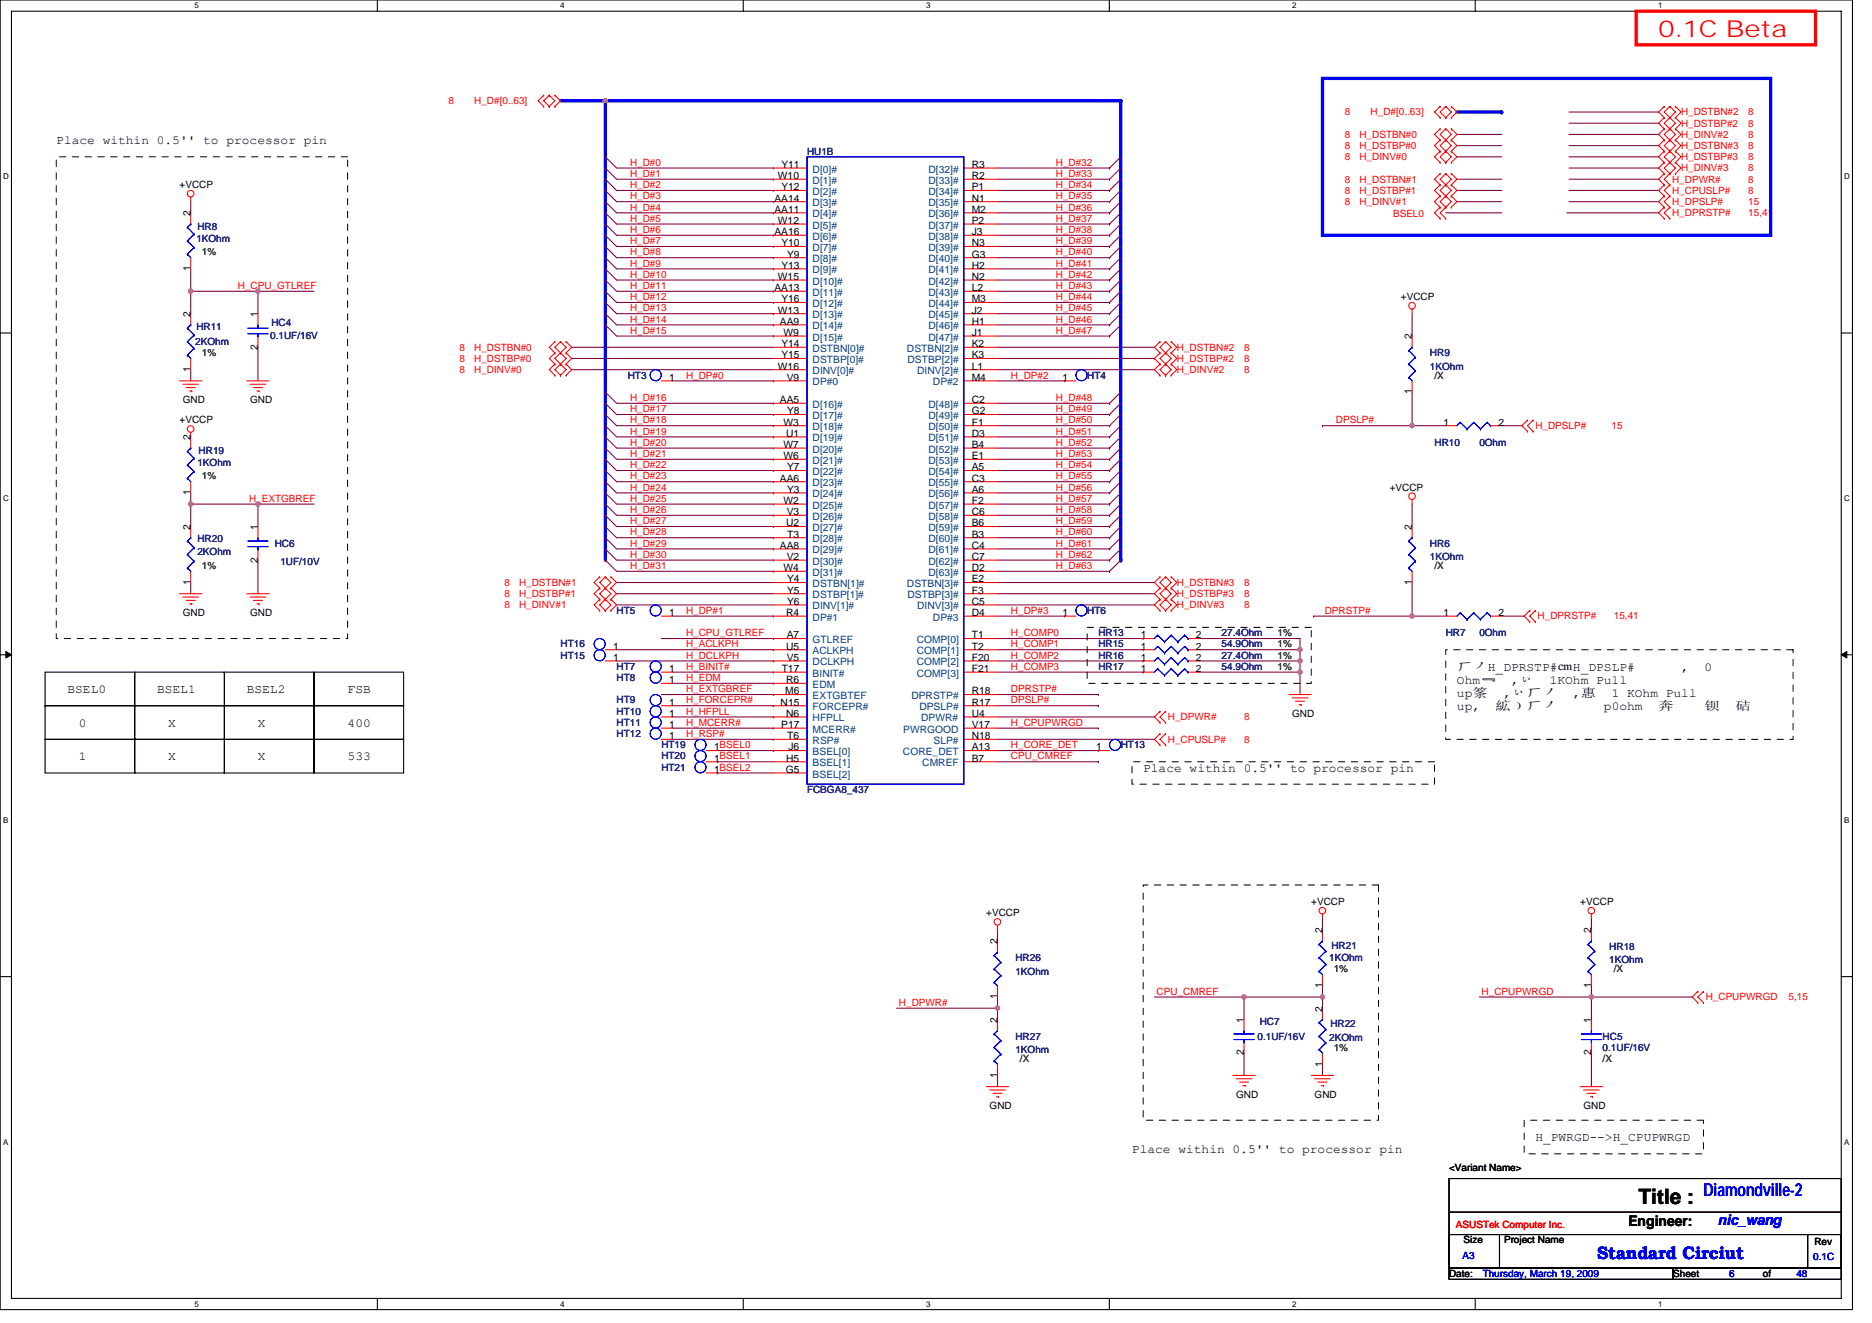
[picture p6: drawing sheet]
<svg xmlns="http://www.w3.org/2000/svg" width="297mm" height="210mm" viewBox="0 0 297 210" stroke-linecap="round" stroke-linejoin="round" font-family="sans-serif">
<defs><g id="words">
<text font-size="3.7" fill="#f00" x="263.2" y="5.9">0.1C Beta</text>
<text font-size="3.4" x="260" y="191.1">Title :</text>
<g font-size="2.8" fill="#00f">
<text x="270.3" y="189.8">Diamondville-2</text>
<text x="253.4" y="199.8">Standard Circiut</text>
</g>
<text font-size="2.3" x="258.4" y="194.5">Engineer:</text>
<text font-size="2.3" fill="#00f" x="272.6" y="194.5">nic_wang</text>
<g font-size="1.9">
<text x="8.9" y="22.9">Place within 0.5'' to processor pin</text>
<text x="231.2" y="106.5">ㄏノH_DPRSTP#㎝H_DPSLP#</text>
<text x="266.8" y="106.5">,</text>
<text x="270.5" y="106.5">0</text>
<text x="10.7" y="110">BSEL0</text>
<text x="24.9" y="110">BSEL1</text>
<text x="39.2" y="110">BSEL2</text>
<text x="55.2" y="110">FSB</text>
<text x="231.2" y="108.6">Ohm﹃　,ぃ　1KOhm Pull</text>
<text x="231.2" y="110.7">up筿　,ぃㄏノ　,惠　1 KOhm Pull</text>
<text x="231.2" y="112.8">up,　絋﹚ㄏノ　　　р0ohm　奔　　钡　硈</text>
<text x="12.5" y="115.4">0</text>
<text x="26.7" y="115.4">X</text>
<text x="40.9" y="115.4">X</text>
<text x="55.2" y="115.4">400</text>
<text x="12.5" y="120.7">1</text>
<text x="26.7" y="120.7">X</text>
<text x="40.9" y="120.7">X</text>
<text x="55.2" y="120.7">533</text>
<text x="181.4" y="122.5">Place within 0.5'' to processor pin</text>
<text x="179.6" y="182.9">Place within 0.5'' to processor pin</text>
<text x="243.6" y="181.1">H_PWRGD--&gt;H_CPUPWRGD</text>
</g>
<g font-size="1.6" fill="#f00">
<text x="71.2" y="16.5">8</text>
<text x="75.2" y="16.5">H_D#[0..63]</text>
<text x="213.4" y="18.3">8</text>
<text x="213.4" y="23.6">8</text>
<text x="213.4" y="21.9">8</text>
<text x="215.7" y="23.6">H_DSTBP#0</text>
<text x="215.7" y="21.9">H_DSTBN#0</text>
<text x="217.5" y="18.3">H_D#[0..63]</text>
<text x="266.7" y="18.3">H_DSTBN#2</text>
<text x="266.7" y="20.1">H_DSTBP#2</text>
<text x="266.7" y="21.9">H_DINV#2</text>
<text x="266.7" y="23.6">H_DSTBN#3</text>
<text x="277.4" y="18.3">8</text>
<text x="277.4" y="21.9">8</text>
<text x="277.4" y="23.6">8</text>
<text x="277.4" y="20.1">8</text>
<text x="100" y="29.9">H_D#2</text>
<text x="100" y="26.3">H_D#0</text>
<text x="100" y="28.1">H_D#1</text>
<text x="167.5" y="28.1">H_D#33</text>
<text x="167.5" y="29.9">H_D#34</text>
<text x="167.5" y="26.3">H_D#32</text>
<text x="213.4" y="25.4">8</text>
<text x="213.4" y="29">8</text>
<text x="215.7" y="25.4">H_DINV#0</text>
<text x="215.7" y="29">H_DSTBN#1</text>
<text x="265.3" y="29">H_DPWR#</text>
<text x="266.7" y="27.2">H_DINV#3</text>
<text x="266.7" y="25.4">H_DSTBP#3</text>
<text x="277.4" y="27.2">8</text>
<text x="277.4" y="29">8</text>
<text x="277.4" y="25.4">8</text>
<text x="100" y="35.2">H_D#5</text>
<text x="100" y="31.6">H_D#3</text>
<text x="100" y="33.4">H_D#4</text>
<text x="167.5" y="31.6">H_D#35</text>
<text x="167.5" y="35.2">H_D#37</text>
<text x="167.5" y="33.4">H_D#36</text>
<text x="213.4" y="32.5">8</text>
<text x="213.4" y="30.8">8</text>
<text x="215.7" y="32.5">H_DINV#1</text>
<text x="215.7" y="30.8">H_DSTBP#1</text>
<text x="221" y="34.5">BSEL0</text>
<text x="265.3" y="30.8">H_CPUSLP#</text>
<text x="265.3" y="32.5">H_DPSLP#</text>
<text x="265.3" y="34.3">H_DPRSTP#</text>
<text x="277.4" y="30.8">8</text>
<text x="277.4" y="32.5">15</text>
<text x="277.4" y="34.3">15,41</text>
<text x="100" y="38.8">H_D#7</text>
<text x="100" y="37">H_D#6</text>
<text x="100" y="40.5">H_D#8</text>
<text x="167.5" y="38.8">H_D#39</text>
<text x="167.5" y="40.5">H_D#40</text>
<text x="167.5" y="37">H_D#38</text>
<text x="37.7" y="45.9">H_CPU_GTLREF</text>
<text x="100" y="42.3">H_D#9</text>
<text x="100" y="47.6">H_D#12</text>
<text x="100" y="44.1">H_D#10</text>
<text x="100" y="45.9">H_D#11</text>
<text x="167.5" y="44.1">H_D#42</text>
<text x="167.5" y="45.9">H_D#43</text>
<text x="167.5" y="42.3">H_D#41</text>
<text x="167.5" y="47.6">H_D#44</text>
<text x="100" y="53">H_D#15</text>
<text x="100" y="49.4">H_D#13</text>
<text x="100" y="51.2">H_D#14</text>
<text x="167.5" y="53">H_D#47</text>
<text x="167.5" y="49.4">H_D#45</text>
<text x="167.5" y="51.2">H_D#46</text>
<text x="72.9" y="55.6">8</text>
<text x="72.9" y="59.2">8</text>
<text x="72.9" y="57.4">8</text>
<text x="75.2" y="55.6">H_DSTBN#0</text>
<text x="75.2" y="59.2">H_DINV#0</text>
<text x="75.2" y="57.4">H_DSTBP#0</text>
<text x="186.7" y="59.2">H_DINV#2</text>
<text x="186.7" y="57.4">H_DSTBP#2</text>
<text x="186.7" y="55.6">H_DSTBN#2</text>
<text x="197.4" y="59.2">8</text>
<text x="197.4" y="55.6">8</text>
<text x="197.4" y="57.4">8</text>
<text x="100" y="65.4">H_D#17</text>
<text x="100" y="63.6">H_D#16</text>
<text x="108.9" y="60.1">H_DP#0</text>
<text x="160.4" y="60.1">H_DP#2</text>
<text x="167.5" y="65.4">H_D#49</text>
<text x="167.5" y="63.6">H_D#48</text>
<text x="100" y="70.8">H_D#20</text>
<text x="100" y="69">H_D#19</text>
<text x="100" y="67.2">H_D#18</text>
<text x="167.5" y="69">H_D#51</text>
<text x="167.5" y="70.8">H_D#52</text>
<text x="167.5" y="67.2">H_D#50</text>
<text x="212" y="67.2">DPSLP#</text>
<text x="243.6" y="68.1">H_DPSLP#</text>
<text x="255.7" y="68.1">15</text>
<text x="100" y="77.9">H_D#24</text>
<text x="100" y="76.1">H_D#23</text>
<text x="100" y="74.3">H_D#22</text>
<text x="100" y="72.5">H_D#21</text>
<text x="167.5" y="74.3">H_D#54</text>
<text x="167.5" y="77.9">H_D#56</text>
<text x="167.5" y="76.1">H_D#55</text>
<text x="167.5" y="72.5">H_D#53</text>
<text x="39.5" y="79.7">H_EXTGBREF</text>
<text x="100" y="79.7">H_D#25</text>
<text x="100" y="81.4">H_D#26</text>
<text x="100" y="83.2">H_D#27</text>
<text x="167.5" y="81.4">H_D#58</text>
<text x="167.5" y="79.7">H_D#57</text>
<text x="167.5" y="83.2">H_D#59</text>
<text x="100" y="88.5">H_D#30</text>
<text x="100" y="86.8">H_D#29</text>
<text x="100" y="85">H_D#28</text>
<text x="167.5" y="85">H_D#60</text>
<text x="167.5" y="86.8">H_D#61</text>
<text x="167.5" y="88.5">H_D#62</text>
<text x="80" y="94.8">8</text>
<text x="80" y="93">8</text>
<text x="82.4" y="94.8">H_DSTBP#1</text>
<text x="82.4" y="93">H_DSTBN#1</text>
<text x="100" y="90.3">H_D#31</text>
<text x="167.5" y="90.3">H_D#63</text>
<text x="186.7" y="93">H_DSTBN#3</text>
<text x="186.7" y="94.8">H_DSTBP#3</text>
<text x="197.4" y="93">8</text>
<text x="197.4" y="94.8">8</text>
<text x="80" y="96.5">8</text>
<text x="82.4" y="96.5">H_DINV#1</text>
<text x="108.9" y="101">H_CPU_GTLREF</text>
<text x="108.9" y="97.4">H_DP#1</text>
<text x="160.4" y="97.4">H_DP#3</text>
<text x="160.4" y="101">H_COMP0</text>
<text x="186.7" y="96.5">H_DINV#3</text>
<text x="197.4" y="96.5">8</text>
<text x="210.2" y="97.4">DPRSTP#</text>
<text x="244" y="98.3">H_DPRSTP#</text>
<text x="256.1" y="98.3">15,41</text>
<text x="108.9" y="106.3">H_BINIT#</text>
<text x="108.9" y="102.8">H_ACLKPH</text>
<text x="108.9" y="104.5">H_DCLKPH</text>
<text x="160.4" y="102.8">H_COMP1</text>
<text x="160.4" y="104.5">H_COMP2</text>
<text x="160.4" y="106.3">H_COMP3</text>
<text x="108.9" y="109.9">H_EXTGBREF</text>
<text x="108.9" y="108.1">H_EDM</text>
<text x="108.9" y="111.7">H_FORCEPR#</text>
<text x="108.9" y="113.4">H_HFPLL</text>
<text x="160.4" y="109.9">DPRSTP#</text>
<text x="160.4" y="111.7">DPSLP#</text>
<text x="108.9" y="115.2">H_MCERR#</text>
<text x="108.9" y="117">H_RSP#</text>
<text x="160.4" y="115.2">H_CPUPWRGD</text>
<text x="160.4" y="118.8">H_CORE_DET</text>
<text x="185.3" y="117.9">H_CPUSLP#</text>
<text x="185.3" y="114.3">H_DPWR#</text>
<text x="197.4" y="117.9">8</text>
<text x="197.4" y="114.3">8</text>
<text x="160.4" y="120.5">CPU_CMREF</text>
<text x="142.6" y="159.7">H_DPWR#</text>
<text x="183.5" y="157.9">CPU_CMREF</text>
<text x="235.1" y="157.9">H_CPUPWRGD</text>
<text x="270.7" y="158.8">H_CPUPWRGD</text>
<text x="283.8" y="158.8">5,15</text>
<text x="231" y="194.9">ASUSTek Computer Inc.</text>
</g>
<g font-size="1.6">
<text x="28.5" y="29.9">+VCCP</text>
<text x="123.4" y="28.4">W10</text>
<text x="124" y="26.6">Y11</text>
<text x="154.2" y="28.4">R2</text>
<text x="154.2" y="26.6">R3</text>
<text x="30.2" y="34.3" transform="rotate(-90 30.2 34.3)">2</text>
<text x="122.9" y="32">AA14</text>
<text x="122.9" y="33.8">AA11</text>
<text x="123.4" y="35.5">W12</text>
<text x="124" y="30.2">Y12</text>
<text x="154.2" y="35.5">P2</text>
<text x="154.2" y="33.8">M2</text>
<text x="154.2" y="32">N1</text>
<text x="154.2" y="30.2">P1</text>
<text x="122.9" y="37.3">AA16</text>
<text x="124" y="39.1">Y10</text>
<text x="124.9" y="40.9">Y9</text>
<text x="154.2" y="40.9">G3</text>
<text x="154.2" y="39.1">N3</text>
<text x="154.2" y="37.3">J3</text>
<text x="30.2" y="43.1" transform="rotate(-90 30.2 43.1)">1</text>
<text x="122.9" y="46.2">AA13</text>
<text x="123.4" y="44.4">W15</text>
<text x="124" y="42.7">Y13</text>
<text x="124" y="48">Y16</text>
<text x="154.2" y="48">M3</text>
<text x="154.2" y="46.2">L2</text>
<text x="154.2" y="44.4">N2</text>
<text x="154.2" y="42.7">H2</text>
<text x="222.3" y="47.6">+VCCP</text>
<text x="30.2" y="50.3" transform="rotate(-90 30.2 50.3)">2</text>
<text x="40.9" y="50.3" transform="rotate(-90 40.9 50.3)">1</text>
<text x="123.4" y="49.8">W13</text>
<text x="123.8" y="51.5">AA9</text>
<text x="124.3" y="53.3">W9</text>
<text x="154.2" y="53.3">J1</text>
<text x="154.2" y="51.5">H1</text>
<text x="154.2" y="49.8">J2</text>
<text x="224" y="53.9" transform="rotate(-90 224 53.9)">2</text>
<text x="30.2" y="59.1" transform="rotate(-90 30.2 59.1)">1</text>
<text x="40.9" y="55.5" transform="rotate(-90 40.9 55.5)">2</text>
<text x="123.4" y="58.7">W16</text>
<text x="124" y="55.1">Y14</text>
<text x="124" y="56.9">Y15</text>
<text x="154.2" y="58.7">L1</text>
<text x="154.2" y="55.1">K2</text>
<text x="154.2" y="56.9">K3</text>
<text x="29" y="64">GND</text>
<text x="39.7" y="64">GND</text>
<text x="106.2" y="60.4">1</text>
<text x="123.8" y="64">AA5</text>
<text x="124.8" y="60.4">V9</text>
<text x="124.9" y="65.8">Y8</text>
<text x="154.2" y="65.8">G2</text>
<text x="154.2" y="64">C2</text>
<text x="154.2" y="60.4">M4</text>
<text x="168.6" y="60.4">1</text>
<text x="224" y="62.6" transform="rotate(-90 224 62.6)">1</text>
<text x="28.5" y="67.2">+VCCP</text>
<text x="30.2" y="69.9" transform="rotate(-90 30.2 69.9)">2</text>
<text x="124.3" y="67.5">W3</text>
<text x="124.3" y="71.1">W7</text>
<text x="124.8" y="69.3">U1</text>
<text x="154.2" y="71.1">B4</text>
<text x="154.2" y="69.3">D3</text>
<text x="154.2" y="67.5">F1</text>
<text x="229" y="67.5">1</text>
<text x="237.8" y="67.5">2</text>
<text x="123.8" y="76.4">AA6</text>
<text x="124.3" y="72.9">W6</text>
<text x="124.9" y="74.7">Y7</text>
<text x="154.2" y="76.4">C3</text>
<text x="154.2" y="74.7">A5</text>
<text x="154.2" y="72.9">E1</text>
<text x="220.5" y="77.9">+VCCP</text>
<text x="30.2" y="78.6" transform="rotate(-90 30.2 78.6)">1</text>
<text x="124.3" y="80">W2</text>
<text x="124.8" y="83.5">U2</text>
<text x="124.8" y="81.8">V3</text>
<text x="124.9" y="78.2">Y3</text>
<text x="154.2" y="83.5">B6</text>
<text x="154.2" y="81.8">C6</text>
<text x="154.2" y="80">F2</text>
<text x="154.2" y="78.2">A6</text>
<text x="30.2" y="84.1" transform="rotate(-90 30.2 84.1)">2</text>
<text x="40.9" y="89.3" transform="rotate(-90 40.9 89.3)">2</text>
<text x="40.9" y="84.1" transform="rotate(-90 40.9 84.1)">1</text>
<text x="123.8" y="87.1">AA8</text>
<text x="124.8" y="88.9">V2</text>
<text x="124.9" y="85.3">T3</text>
<text x="154.2" y="88.9">C7</text>
<text x="154.2" y="87.1">C4</text>
<text x="154.2" y="85.3">B3</text>
<text x="224" y="84.1" transform="rotate(-90 224 84.1)">2</text>
<text x="30.2" y="92.8" transform="rotate(-90 30.2 92.8)">1</text>
<text x="124.3" y="90.7">W4</text>
<text x="124.9" y="92.4">Y4</text>
<text x="124.9" y="94.2">Y5</text>
<text x="124.9" y="96">Y6</text>
<text x="154.2" y="90.7">D2</text>
<text x="154.2" y="96">C5</text>
<text x="154.2" y="92.4">E2</text>
<text x="154.2" y="94.2">F3</text>
<text x="224" y="92.8" transform="rotate(-90 224 92.8)">1</text>
<text x="29" y="97.8">GND</text>
<text x="39.7" y="97.8">GND</text>
<text x="106.2" y="97.8">1</text>
<text x="124.8" y="97.8">R4</text>
<text x="124.8" y="101.3">A7</text>
<text x="154.2" y="101.3">T1</text>
<text x="154.2" y="97.8">D4</text>
<text x="168.6" y="97.8">1</text>
<text x="181" y="101.3">1</text>
<text x="189.8" y="101.3">2</text>
<text x="229" y="97.8">1</text>
<text x="237.8" y="97.8">2</text>
<text x="97.3" y="103.1">1</text>
<text x="97.3" y="104.9">1</text>
<text x="106.2" y="106.7">1</text>
<text x="124" y="106.7">T17</text>
<text x="124.8" y="103.1">U5</text>
<text x="124.8" y="104.9">V5</text>
<text x="154.2" y="106.7">F21</text>
<text x="154.2" y="104.9">F20</text>
<text x="154.2" y="103.1">T2</text>
<text x="181" y="104.9">1</text>
<text x="181" y="103.1">1</text>
<text x="181" y="106.7">1</text>
<text x="189.8" y="104.9">2</text>
<text x="189.8" y="103.1">2</text>
<text x="189.8" y="106.7">2</text>
<text x="106.2" y="112">1</text>
<text x="106.2" y="108.4">1</text>
<text x="106.2" y="113.8">1</text>
<text x="123.9" y="112">N15</text>
<text x="124.6" y="110.2">M6</text>
<text x="124.8" y="108.4">R6</text>
<text x="124.8" y="113.8">N6</text>
<text x="154.2" y="113.8">U4</text>
<text x="154.2" y="112">R17</text>
<text x="154.2" y="110.2">R18</text>
<text x="205" y="113.8">GND</text>
<text x="106.2" y="117.3">1</text>
<text x="106.2" y="115.5">1</text>
<text x="113.3" y="119.1">1BSEL0</text>
<text x="123.9" y="115.5">P17</text>
<text x="124.9" y="117.3">T6</text>
<text x="125.1" y="119.1">J6</text>
<text x="154.2" y="115.5">V17</text>
<text x="154.2" y="119.1">A13</text>
<text x="154.2" y="117.3">N18</text>
<text x="173.9" y="119.1">1</text>
<text x="113.3" y="120.9">1BSEL1</text>
<text x="113.3" y="122.7">1BSEL2</text>
<text x="124.7" y="122.7">G5</text>
<text x="124.8" y="120.9">H5</text>
<text x="154.2" y="120.9">B7</text>
<text x="208.1" y="143.7">+VCCP</text>
<text x="250.7" y="143.7">+VCCP</text>
<text x="156.5" y="145.4">+VCCP</text>
<text x="158.3" y="149.9" transform="rotate(-90 158.3 149.9)">2</text>
<text x="209.8" y="148.1" transform="rotate(-90 209.8 148.1)">2</text>
<text x="252.5" y="148.1" transform="rotate(-90 252.5 148.1)">2</text>
<text x="158.3" y="158.6" transform="rotate(-90 158.3 158.6)">1</text>
<text x="209.8" y="160.5" transform="rotate(-90 209.8 160.5)">2</text>
<text x="209.8" y="156.8" transform="rotate(-90 209.8 156.8)">1</text>
<text x="252.5" y="156.8" transform="rotate(-90 252.5 156.8)">1</text>
<text x="158.3" y="162.3" transform="rotate(-90 158.3 162.3)">2</text>
<text x="197.4" y="167.5" transform="rotate(-90 197.4 167.5)">2</text>
<text x="197.4" y="162.3" transform="rotate(-90 197.4 162.3)">1</text>
<text x="252.5" y="167.5" transform="rotate(-90 252.5 167.5)">2</text>
<text x="252.5" y="162.3" transform="rotate(-90 252.5 162.3)">1</text>
<text x="158.3" y="171.1" transform="rotate(-90 158.3 171.1)">1</text>
<text x="209.8" y="169.3" transform="rotate(-90 209.8 169.3)">1</text>
<text x="157" y="176">GND</text>
<text x="196.1" y="174.2">GND</text>
<text x="208.6" y="174.2">GND</text>
<text x="251.3" y="176">GND</text>
<text x="229.9" y="185.8">&lt;Variant Name&gt;</text>
<text x="232.2" y="197.4">Size</text>
<text x="238.7" y="197.4">Project Name</text>
<text x="287.9" y="197.5">Rev</text>
<text x="229.9" y="202.7">Date:</text>
<text x="265.5" y="202.7">Sheet</text>
<text x="279.7" y="202.7">of</text>
</g>
<g font-size="1.6" fill="#000080">
<text x="128.1" y="24.5">HU1B</text>
<text x="31.2" y="38.4">1KOhm</text>
<text x="31.3" y="36.4">HR8</text>
<text x="31.2" y="52.5">HR11</text>
<text x="42.9" y="53.9">0.1UF/16V</text>
<text x="43.1" y="51.7">HC4</text>
<text x="31" y="54.8">2KOhm</text>
<text x="226.9" y="56.5">HR9</text>
<text x="226.9" y="58.7">1KOhm</text>
<text x="99.6" y="60.1">HT3</text>
<text x="172.5" y="60.1">HT4</text>
<text x="227.6" y="70.8">HR10</text>
<text x="234.7" y="70.8">0Ohm</text>
<text x="31.3" y="74">1KOhm</text>
<text x="31.5" y="72">HR19</text>
<text x="31.3" y="86">HR20</text>
<text x="31.3" y="88">2KOhm</text>
<text x="43.6" y="86.8">HC6</text>
<text x="44.5" y="89.6">1UF/10V</text>
<text x="226.9" y="86.8">HR6</text>
<text x="226.9" y="88.9">1KOhm</text>
<text x="97.8" y="97.4">HT5</text>
<text x="172.5" y="97.4">HT6</text>
<text x="174.3" y="101">HR13</text>
<text x="193.8" y="101">27.4Ohm</text>
<text x="229.4" y="101">HR7</text>
<text x="234.7" y="101">0Ohm</text>
<text x="88.9" y="102.8">HT16</text>
<text x="88.9" y="104.5">HT15</text>
<text x="97.8" y="106.3">HT7</text>
<text x="174.3" y="104.5">HR16</text>
<text x="174.3" y="102.8">HR15</text>
<text x="174.3" y="106.3">HR17</text>
<text x="193.8" y="104.5">27.4Ohm</text>
<text x="193.8" y="102.8">54.9Ohm</text>
<text x="193.8" y="106.3">54.9Ohm</text>
<text x="97.8" y="111.7">HT9</text>
<text x="97.8" y="108.1">HT8</text>
<text x="97.8" y="113.4">HT10</text>
<text x="97.8" y="117">HT12</text>
<text x="97.8" y="115.2">HT11</text>
<text x="104.9" y="118.8">HT19</text>
<text x="177.8" y="118.8">HT13</text>
<text x="104.9" y="120.5">HT20</text>
<text x="104.9" y="122.3">HT21</text>
<text x="128.1" y="125.9">FCBGA8_437</text>
<text x="161.1" y="152.5">HR26</text>
<text x="161.1" y="154.7">1KOhm</text>
<text x="210.9" y="152.5">1KOhm</text>
<text x="211.3" y="150.6">HR21</text>
<text x="255.4" y="150.8">HR18</text>
<text x="255.4" y="152.9">1KOhm</text>
<text x="161.1" y="165">HR27</text>
<text x="161.1" y="167.1">1KOhm</text>
<text x="199.5" y="165">0.1UF/16V</text>
<text x="199.9" y="162.7">HC7</text>
<text x="210.9" y="165.2">2KOhm</text>
<text x="211.1" y="163">HR22</text>
<text x="254.3" y="165">HC5</text>
<text x="254.3" y="166.8">0.1UF/16V</text>
</g>
<g font-size="1.6" fill="#004080">
<text x="128.9" y="27.4">D[0]#</text>
<text x="128.9" y="29.2">D[1]#</text>
<text x="147.3" y="29.2">D[33]#</text>
<text x="147.3" y="27.4">D[32]#</text>
<text x="128.9" y="30.9">D[2]#</text>
<text x="128.9" y="32.7">D[3]#</text>
<text x="128.9" y="34.5">D[4]#</text>
<text x="147.3" y="34.5">D[36]#</text>
<text x="147.3" y="32.7">D[35]#</text>
<text x="147.3" y="30.9">D[34]#</text>
<text x="128.9" y="36.3">D[5]#</text>
<text x="128.9" y="38.1">D[6]#</text>
<text x="128.9" y="39.8">D[7]#</text>
<text x="128.9" y="41.6">D[8]#</text>
<text x="147.3" y="41.6">D[40]#</text>
<text x="147.3" y="39.8">D[39]#</text>
<text x="147.3" y="38.1">D[38]#</text>
<text x="147.3" y="36.3">D[37]#</text>
<text x="128.9" y="43.4">D[9]#</text>
<text x="128.9" y="45.2">D[10]#</text>
<text x="128.9" y="46.9">D[11]#</text>
<text x="147.3" y="46.9">D[43]#</text>
<text x="147.3" y="45.2">D[42]#</text>
<text x="147.3" y="43.4">D[41]#</text>
<text x="128.9" y="48.7">D[12]#</text>
<text x="128.9" y="50.5">D[13]#</text>
<text x="128.9" y="52.3">D[14]#</text>
<text x="147.3" y="52.3">D[46]#</text>
<text x="147.3" y="50.5">D[45]#</text>
<text x="147.3" y="48.7">D[44]#</text>
<text x="128.9" y="54.1">D[15]#</text>
<text x="128.9" y="55.8">DSTBN[0]#</text>
<text x="128.9" y="57.6">DSTBP[0]#</text>
<text x="128.9" y="59.4">DINV[0]#</text>
<text x="143.9" y="55.8">DSTBN[2]#</text>
<text x="144" y="57.6">DSTBP[2]#</text>
<text x="145.5" y="59.4">DINV[2]#</text>
<text x="147.3" y="54.1">D[47]#</text>
<text x="128.9" y="61.2">DP#0</text>
<text x="128.9" y="64.7">D[16]#</text>
<text x="147.3" y="64.7">D[48]#</text>
<text x="148" y="61.2">DP#2</text>
<text x="128.9" y="66.5">D[17]#</text>
<text x="128.9" y="68.3">D[18]#</text>
<text x="128.9" y="70.1">D[19]#</text>
<text x="128.9" y="71.8">D[20]#</text>
<text x="147.3" y="71.8">D[52]#</text>
<text x="147.3" y="70.1">D[51]#</text>
<text x="147.3" y="68.3">D[50]#</text>
<text x="147.3" y="66.5">D[49]#</text>
<text x="128.9" y="73.6">D[21]#</text>
<text x="128.9" y="75.4">D[22]#</text>
<text x="128.9" y="77.2">D[23]#</text>
<text x="147.3" y="77.2">D[55]#</text>
<text x="147.3" y="75.4">D[54]#</text>
<text x="147.3" y="73.6">D[53]#</text>
<text x="128.9" y="79">D[24]#</text>
<text x="128.9" y="80.7">D[25]#</text>
<text x="128.9" y="82.5">D[26]#</text>
<text x="147.3" y="82.5">D[58]#</text>
<text x="147.3" y="80.7">D[57]#</text>
<text x="147.3" y="79">D[56]#</text>
<text x="128.9" y="84.3">D[27]#</text>
<text x="128.9" y="86.1">D[28]#</text>
<text x="128.9" y="87.8">D[29]#</text>
<text x="128.9" y="89.6">D[30]#</text>
<text x="147.3" y="89.6">D[62]#</text>
<text x="147.3" y="87.8">D[61]#</text>
<text x="147.3" y="86.1">D[60]#</text>
<text x="147.3" y="84.3">D[59]#</text>
<text x="128.9" y="91.4">D[31]#</text>
<text x="128.9" y="93.2">DSTBN[1]#</text>
<text x="128.9" y="95">DSTBP[1]#</text>
<text x="143.9" y="93.2">DSTBN[3]#</text>
<text x="144" y="95">DSTBP[3]#</text>
<text x="147.3" y="91.4">D[63]#</text>
<text x="128.9" y="96.7">DINV[1]#</text>
<text x="128.9" y="98.5">DP#1</text>
<text x="145.5" y="96.7">DINV[3]#</text>
<text x="148" y="98.5">DP#3</text>
<text x="128.9" y="102.1">GTLREF</text>
<text x="128.9" y="103.8">ACLKPH</text>
<text x="128.9" y="105.6">DCLKPH</text>
<text x="128.9" y="107.4">BINIT#</text>
<text x="145.5" y="107.4">COMP[3]</text>
<text x="145.5" y="105.6">COMP[2]</text>
<text x="145.5" y="103.8">COMP[1]</text>
<text x="145.5" y="102.1">COMP[0]</text>
<text x="128.9" y="109.2">EDM</text>
<text x="128.9" y="111">EXTGBTEF</text>
<text x="128.9" y="112.7">FORCEPR#</text>
<text x="144.6" y="111">DPRSTP#</text>
<text x="145.9" y="112.7">DPSLP#</text>
<text x="128.9" y="116.3">MCERR#</text>
<text x="128.9" y="118.1">RSP#</text>
<text x="128.9" y="119.8">BSEL[0]</text>
<text x="128.9" y="114.5">HFPLL</text>
<text x="143.3" y="119.8">CORE_DET</text>
<text x="143.3" y="116.3">PWRGOOD</text>
<text x="146.2" y="114.5">DPWR#</text>
<text x="148.1" y="118.1">SLP#</text>
<text x="128.9" y="121.6">BSEL[1]</text>
<text x="128.9" y="123.4">BSEL[2]</text>
<text x="146.3" y="121.6">CMREF</text>
</g>
<g font-size="1.6" fill="#008000">
<text x="32" y="40.5">1%</text>
<text x="32" y="56.5">1%</text>
<text x="227.6" y="60.1">/X</text>
<text x="32" y="76.1">1%</text>
<text x="32" y="90.3">1%</text>
<text x="227.6" y="90.3">/X</text>
<text x="202.7" y="101">1%</text>
<text x="202.7" y="104.5">1%</text>
<text x="202.7" y="102.8">1%</text>
<text x="202.7" y="106.3">1%</text>
<text x="211.6" y="154.3">1%</text>
<text x="256.1" y="154.3">/X</text>
<text x="211.6" y="166.8">1%</text>
<text x="161.8" y="168.6">/X</text>
<text x="254.3" y="168.6">/X</text>
</g>
<g font-size="1.6" fill="#00f">
<text x="232.1" y="199.8">A3</text>
<text x="235.3" y="202.7">Thursday, March 19, 2009</text>
<text x="274.4" y="202.7">6</text>
<text x="285" y="202.7">48</text>
<text x="287.7" y="200">0.1C</text>
</g>
<g font-size="1.3">
<text x="30.8" y="1.3">5</text>
<text x="88.9" y="1.3">4</text>
<text x="147" y="1.3">3</text>
<text x="205" y="1.3">2</text>
<text x="263.1" y="1.3">1</text>
<text x=".5" y="28.4">D</text>
<text x="292.6" y="28.4">D</text>
<text x=".5" y="79.5">C</text>
<text x="292.6" y="79.5">C</text>
<text x=".5" y="130.6">B</text>
<text x="292.6" y="130.6">B</text>
<text x=".5" y="181.7">A</text>
<text x="292.6" y="181.7">A</text>
<text x="30.8" y="207.4">5</text>
<text x="88.9" y="207.4">4</text>
<text x="147" y="207.4">3</text>
<text x="205" y="207.4">2</text>
<text x="263.1" y="207.4">1</text>
</g>
</g></defs>
<path d="M0 0h293.9v207.9h-293.9zM1.8 1.8h290.4v204.3h-290.4z" fill="none" stroke="#000" stroke-width=".17"/>
<g fill="#fff">
<path d="M30.8 .2h.7v1.4h-.7z"/>
<path d="M30.8 206.3h.7v1.4h-.7z"/>
</g>
<path d="M59.9 0v1.8M59.9 206.1v1.8" fill="none" stroke="#000" stroke-width=".17"/>
<g fill="#fff">
<path d="M88.9 .2h.7v1.4h-.7z"/>
<path d="M88.9 206.3h.7v1.4h-.7z"/>
</g>
<path d="M117.9 0v1.8M117.9 206.1v1.8" fill="none" stroke="#000" stroke-width=".17"/>
<g fill="#fff">
<path d="M147 .2h.7v1.4h-.7z"/>
<path d="M147 206.3h.7v1.4h-.7z"/>
</g>
<path d="M176 0v1.8M176 206.1v1.8" fill="none" stroke="#000" stroke-width=".17"/>
<g fill="#fff">
<path d="M205 .2h.7v1.4h-.7z"/>
<path d="M205 206.3h.7v1.4h-.7z"/>
</g>
<path d="M234.1 0v1.8M234.1 206.1v1.8" fill="none" stroke="#000" stroke-width=".17"/>
<g fill="#fff">
<path d="M263.1 .2h.7v1.4h-.7z"/>
<path d="M263.1 206.3h.7v1.4h-.7z"/>
<path d="M.5 27.3h.9v1.4h-.9z"/>
<path d="M292.6 27.3h.9v1.4h-.9z"/>
<path d="M.5 78.4h.9v1.4h-.9z"/>
<path d="M292.6 78.4h.9v1.4h-.9z"/>
</g>
<path d="M0 52.9h1.8M292.2 52.9h1.7" fill="none" stroke="#000" stroke-width=".17"/>
<g fill="#fff">
<path d="M.5 129.5h.8v1.4h-.8z"/>
<path d="M292.6 129.5h.9v1.4h-.9z"/>
</g>
<path d="M0 103.9h1.8M292.2 103.9h1.7" fill="none" stroke="#000" stroke-width=".17"/>
<path d="M.9 103.4l.9 .5-.9 .5zM292.2 103.9l.8-.5v1z" fill="#000" stroke="#000" stroke-width=".16"/>
<g fill="#fff">
<path d="M.5 180.5h.8v1.4h-.8z"/>
<path d="M292.6 180.5h.9v1.4h-.9z"/>
</g>
<g fill="none" stroke="#000" stroke-width=".17">
<path d="M7.2 106.7h14.2v5.3h-14.2zM7.2 112h14.2v5.3h-14.2zM7.2 117.3h14.2v5.4h-14.2zM21.4 106.7h14.2v5.3h-14.2zM21.4 112h14.2v5.3h-14.2zM21.4 117.3h14.2v5.4h-14.2zM35.6 117.3h14.2v5.4h-14.2zM35.6 112h14.2v5.3h-14.2zM35.6 106.7h14.2v5.3h-14.2zM49.8 106.7h14.2v5.3h-14.2zM49.8 112h14.2v5.3h-14.2zM49.8 117.3h14.2v5.4h-14.2z"/>
<path d="M0 155h1.8M292.2 155h1.7M229.9 187h62.3v14.3h-62.3zM229.9 195.9h8v5.4h-8zM229.9 192.4h62.3M238.1 195.9h48.7M286.8 195.9h5.4v5.4h-5.4zM286.8 195.9h.1M292.2 192.4h.1M229.9 201.3h35.6v1.8h-35.6zM265.5 201.3h26.7v1.8h-26.7z"/>
</g>
<g fill="none" stroke="#800040" stroke-width=".17">
<path d="M249 19.6h14.2M249 17.8h14.2M30.3 32v1.8M96.1 35.6h.1M96.1 37.3h.1M96.1 30.2h.1M96.1 26.7h.1M96.1 39.1h.1M96.1 28.4h.1M96.1 33.8h.1M96.1 32h.1M96.1 24.9h.1"/>
<path d="M96.1 30.2l1.7 1.8h24.9M96.1 33.8l1.7 1.8h24.9M96.1 37.3l1.7 1.8h24.9M96.1 32l1.7 1.8h24.9M96.1 26.7l1.7 1.7h24.9M96.1 28.4l1.7 1.8h24.9M96.1 35.6l1.7 1.7h24.9M96.1 24.9l1.7 1.8h24.9M96.1 39.1l1.7 1.8h24.9M122.7 35.6h.1M122.7 39.1h.1M122.7 37.3h.1"/>
<path d="M122.7 32h.1M122.7 30.2h.1M122.7 26.7h.1M122.7 33.8h.1M122.7 28.4h.1M158.3 32h17.8M158.3 35.6h17.8M158.3 39.1h17.8M158.3 33.8h17.8M158.3 28.4h17.8M158.3 30.2h17.8M158.3 37.3h17.8"/>
<path d="M158.3 26.7h17.8M176.1 32h.1M176.1 35.6h.1M176.1 33.8h.1M176.1 28.4h.1M176.1 39.1h.1M176.1 30.2h.1M176.1 37.3h.1M176.1 26.7h.1M177.8 33.8l-1.7 1.8M177.8 24.9l-1.7 1.8M177.8 39.1l-1.7 1.8"/>
<path d="M177.8 35.6l-1.7 1.7M177.8 28.4l-1.7 1.8M177.8 37.3l-1.7 1.8M177.8 32l-1.7 1.8M177.8 26.7l-1.7 1.7M177.8 30.2l-1.7 1.8M229.4 33.8h8.9M231.2 21.3h7.1M231.2 23.1h7.1M231.2 24.9h7.1M231.2 28.4h7.1M231.2 30.2h7.1"/>
<path d="M231.2 32h7.1M248.6 33.8h14.6M249 21.3h14.2M249 23.1h14.2M249 24.9h14.2M249 26.7h14.2M249 28.4h14.2M249 30.2h14.2M249 32h14.2M30.3 42.7v3.5h10.6M30.3 58.7v1.8M30.3 46.2v3.6"/>
<path d="M40.9 46.2h8.9M40.9 46.2h.1M40.9 46.2v3.6M40.9 55.1v5.4M90.7 55.1h32M90.7 56.9h32M90.7 58.7h32M96.1 49.8h.1M96.1 42.7h.1M96.1 51.6h.1M96.1 48h.1M96.1 46.2h.1"/>
<path d="M96.1 40.9h.1M96.1 44.4h.1M96.1 51.6l1.7 1.7h24.9M96.1 42.7l1.7 1.7h24.9M96.1 48l1.7 1.8h24.9M96.1 40.9l1.7 1.8h24.9M96.1 44.4l1.7 1.8h24.9M96.1 49.8l1.7 1.8h24.9M96.1 46.2l1.7 1.8h24.9M122.7 53.3h.1M122.7 49.8h.1M122.7 42.7h.1"/>
<path d="M122.7 51.6h.1M122.7 48h.1M122.7 40.9h.1M122.7 44.4h.1M122.7 46.2h.1M158.3 55.1h24.9M158.3 58.7h24.9M158.3 56.9h24.9M158.3 53.3h17.8M158.3 44.4h17.8M158.3 49.8h17.8M158.3 42.7h17.8"/>
<path d="M158.3 46.2h17.8M158.3 51.6h17.8M158.3 48h17.8M158.3 40.9h17.8M176.1 44.4h.1M176.1 46.2h.1M176.1 53.3h.1M176.1 49.8h.1M176.1 40.9h.1M176.1 51.6h.1M176.1 42.7h.1M176.1 48h.1"/>
<path d="M177.8 49.8l-1.7 1.8M177.8 48l-1.7 1.8M177.8 40.9l-1.7 1.8M177.8 51.6l-1.7 1.7M177.8 42.7l-1.7 1.7M177.8 44.4l-1.7 1.8M177.8 46.2l-1.7 1.8M183.2 56.9h.1M224.1 49.8v3.5M30.3 78.2v1.8M96.1 69.3h.1M96.1 67.6h.1"/>
<path d="M96.1 64h.1M96.1 74.7h.1M96.1 72.9h.1M96.1 71.1h.1M96.1 65.8h.1M96.1 76.5h.1M96.1 62.2h.1M96.1 78.2h.1M96.1 78.2l1.7 1.8h24.9M96.1 64l1.7 1.8h24.9M96.1 69.3l1.7 1.8h24.9M96.1 67.6l1.7 1.7h24.9"/>
<path d="M96.1 62.2l1.7 1.8h24.9M96.1 72.9l1.7 1.8h24.9M96.1 76.5l1.7 1.7h24.9M96.1 65.8l1.7 1.8h24.9M96.1 74.7l1.7 1.8h24.9M96.1 71.1l1.7 1.8h24.9M106.7 60.5h16M122.7 60.5h.1M122.7 65.8h.1M122.7 71.1h.1M122.7 69.3h.1M122.7 67.6h.1"/>
<path d="M122.7 78.2h.1M122.7 76.5h.1M122.7 64h.1M122.7 74.7h.1M122.7 72.9h.1M158.3 60.5h10.6M158.3 65.8h17.8M158.3 71.1h17.8M158.3 69.3h17.8M158.3 64h17.8M158.3 74.7h17.8M158.3 78.2h17.8"/>
<path d="M158.3 67.6h17.8M158.3 76.5h17.8M158.3 72.9h17.8M168.9 60.5h.1M176.1 65.8h.1M176.1 69.3h.1M176.1 64h.1M176.1 74.7h.1M176.1 78.2h.1M176.1 71.1h.1M176.1 76.5h.1M176.1 72.9h.1"/>
<path d="M176.1 67.6h.1M177.8 76.5l-1.7 1.7M177.8 74.7l-1.7 1.8M177.8 67.6l-1.7 1.7M177.8 71.1l-1.7 1.8M177.8 72.9l-1.7 1.8M177.8 62.2l-1.7 1.8M177.8 69.3l-1.7 1.8M177.8 78.2l-1.7 1.8M177.8 64l-1.7 1.8M177.8 65.8l-1.7 1.8M209.8 67.6h.1"/>
<path d="M209.8 67.6h14.3M224.1 62.2v5.4h5.3M238.3 67.6h3.2M30.3 80h.1M30.3 92.5v1.7M30.3 80v3.6M30.3 80h10.6M40.9 88.9v5.3M40.9 80v3.6M40.9 80h.1M40.9 80h8.9M96.1 81.8h.1"/>
<path d="M96.1 88.9h.1M96.1 85.3h.1M96.1 83.6h.1M96.1 87.1h.1M96.1 80h.1M96.1 80l1.7 1.8h24.9M96.1 83.6l1.7 1.7h24.9M96.1 87.1l1.7 1.8h24.9M96.1 85.3l1.7 1.8h24.9M96.1 81.8l1.7 1.8h24.9M96.1 88.9l1.7 1.8h24.9M97.8 92.5h24.9"/>
<path d="M97.8 94.2h24.9M97.8 96h24.9M106.7 97.8h16M122.7 97.8h.1M122.7 80h.1M122.7 88.9h.1M122.7 87.1h.1M122.7 81.8h.1M122.7 85.3h.1M122.7 90.7h.1M122.7 83.6h.1M158.3 92.5h24.9"/>
<path d="M158.3 94.2h24.9M158.3 96h24.9M158.3 97.8h10.6M158.3 80h17.8M158.3 81.8h17.8M158.3 85.3h17.8M158.3 88.9h17.8M158.3 87.1h17.8M158.3 83.6h17.8M158.3 90.7h17.8M168.9 97.8h.1M176.1 81.8h.1"/>
<path d="M176.1 80h.1M176.1 85.3h.1M176.1 87.1h.1M176.1 88.9h.1M176.1 83.6h.1M176.1 90.7h.1M177.8 88.9l-1.7 1.8M177.8 85.3l-1.7 1.8M177.8 83.6l-1.7 1.7M177.8 87.1l-1.7 1.8M177.8 81.8l-1.7 1.8M177.8 80l-1.7 1.8"/>
<path d="M208.4 97.8h.1M208.4 97.8h21M224.1 92.5v5.3M224.1 97.8h.1M224.1 80v3.6M238.3 97.8h3.5M97.8 103.1h24.9M97.8 104.9h24.9M104.9 101.3h17.8M104.9 110.2h17.8M106.7 106.7h16M106.7 112h16"/>
<path d="M106.7 115.6h16M106.7 108.5h16M106.7 113.8h16M106.7 117.3h16M113.8 119.1h8.9M122.7 119.1h.1M122.7 110.2h.1M122.7 101.3h.1M122.7 106.7h.1M122.7 108.5h.1M122.7 112h.1M122.7 113.8h.1"/>
<path d="M122.7 115.6h.1M122.7 117.3h.1M122.7 103.1h.1M122.7 104.9h.1M158.3 113.8h24.9M158.3 117.3h24.9M158.3 101.3h23.1M158.3 103.1h23.1M158.3 104.9h23.1M158.3 106.7h23.1M158.3 110.2h16M158.3 112h16"/>
<path d="M158.3 115.6h16M158.3 119.1h16M174.3 110.2h.1M174.3 112h.1M174.3 115.6h.1M174.3 119.1h.1M181.4 101.3h.1M181.4 103.1h.1M181.4 104.9h.1M181.4 106.7h.1M190.3 101.3h16v1.8M190.3 106.7h16"/>
<path d="M190.3 104.9h16M190.3 103.1h16M206.3 106.7v3.5M206.3 103.1h.1M206.3 106.7h.1M206.3 104.9h.1M206.3 103.1v3.6M113.8 120.9h.1M113.8 122.7h.1M113.8 120.9h8.9M113.8 122.7h8.9M158.3 120.9h16"/>
<path d="M174.3 120.9h.1M158.3 147.6v1.8M158.3 158.2v1.8M183.2 158.2h14.2M197.4 158.2h.1M197.4 158.2v3.6M197.4 158.2h12.4v1.8M209.8 145.8v1.8M209.8 158.2h.1M209.8 156.5v1.7M234.7 158.2h17.8M252.5 158.2h.1"/>
<path d="M252.5 156.5v1.7M252.5 158.2h16M252.5 158.2v3.6M252.5 145.8v1.8M142.3 160h16M158.3 160h.1M158.3 160v1.8M158.3 170.7v1.8M197.4 167.1v3.6M209.8 168.9v1.8M252.5 167.1v5.4"/>
</g>
<g fill="#f0f" stroke="#f0f" stroke-width=".17">
<circle cx="206.3" cy="103.1" r=".35"/>
<circle cx="30.3" cy="46.2" r=".35"/>
<circle cx="40.9" cy="46.2" r=".35"/>
<circle cx="30.3" cy="80" r=".35"/>
<circle cx="40.9" cy="80" r=".35"/>
<circle cx="206.3" cy="106.7" r=".35"/>
<circle cx="224.1" cy="97.8" r=".35"/>
<circle cx="252.5" cy="158.2" r=".35"/>
<circle cx="96" cy="16" r=".35"/>
<circle cx="206.3" cy="104.9" r=".35"/>
<circle cx="197.4" cy="158.2" r=".35"/>
<circle cx="209.8" cy="158.2" r=".35"/>
<circle cx="158.3" cy="160" r=".35"/>
<circle cx="224.1" cy="67.6" r=".35"/>
</g>
<path d="M88.9 16h88.9M96.1 16h.1M96.1 16v72.9M177.8 16h.1M177.8 16v72.9M209.8 12.4h71.2v24.9h-71.2zM231.2 17.8h7.1M238.3 17.8h.1M177.8 88.9h.1" fill="none" stroke="#00f" stroke-width=".53"/>
<g fill="none" stroke="#f00" stroke-width=".17">
<path d="M86.3 16.9h.1M86.3 15.1h.1M86.3 15.1l-.9 .9 .9 .9M87.2 15.1h.1M87.2 16.9h.1M87.2 15.1l.9 .9-.9 .9M87.2 15.1l-.9 .9 .9 .9M88.1 15.1h.1M88.1 16.9h.1M88.1 15.1l.8 .9-.8 .9M228.5 18.7h.1M228.5 16.9h.1"/>
<path d="M228.5 16.9l-.9 .9 .9 .9M229.4 16.9h.1M229.4 18.7h.1M229.4 16.9l.9 .9-.9 .9M229.4 16.9l-.9 .9 .9 .9M230.3 16.9h.1M230.3 18.7h.1M230.3 16.9l.9 .9-.9 .9M264.1 16.9h.1M264.1 18.7h.1M264.1 16.9l-.9 .9 .9 .9M264.1 18.7l-.9 .9 .9 .8"/>
<path d="M265 16.9h.1M265 18.7h.1M265 16.9l-.9 .9 1.8 1.8-1.8 1.7 1.8 1.8-1.8 1.8 1.8 1.8-1.8 1.7 .9 .9M265 16.9l.9 .9-1.8 1.8 1.8 1.7-1.8 1.8 1.8 1.8-1.8 1.8 .9 .9M265.9 18.7h.1M265.9 16.9h.1M265.9 16.9l.8 .9-.8 .9M265.9 18.7l.8 .9-.8 .8M30.3 31.3v.7M30.3 33.8v1.8M122.7 26.7h5.4M122.7 28.4h5.4"/>
<path d="M122.7 30.2h5.4M122.7 32h5.4M122.7 33.8h5.4M122.7 35.6h5.4M122.7 37.3h5.4M122.7 39.1h5.4M152.9 26.7h5.4M152.9 28.4h5.4M152.9 30.2h5.4M152.9 32h5.4M152.9 33.8h5.4M152.9 35.6h5.4"/>
<path d="M152.9 37.3h5.4M152.9 39.1h5.4M228.5 24h.1M228.5 22.2h.1M228.5 25.8h.1M228.5 20.4h.1M228.5 32.9h.1M228.5 31.1h.1M228.5 29.3h.1M228.5 27.6h.1M228.5 34.7h.1M228.5 22.2l-.9 .9 .9 .9"/>
<path d="M228.5 20.4l-.9 .9 .9 .9M228.5 27.6l-.9 .8 .9 .9M228.5 24l-.9 .9 .9 .9M228.5 31.1l-.9 .9 .9 .9M228.5 32.9l-.9 .9 .9 .9M228.5 29.3l-.9 .9 .9 .9M229.4 22.2h.1M229.4 24h.1M229.4 25.8h.1M229.4 20.4h.1M229.4 31.1h.1M229.4 32.9h.1"/>
<path d="M229.4 27.6h.1M229.4 29.3h.1M229.4 34.7h.1M229.4 20.4l-.9 .9 1.8 1.8-1.8 1.8 .9 .9M229.4 20.4l.9 .9-1.8 1.8 1.8 1.8-.9 .9M229.4 27.6l.9 .8-1.8 1.8 1.8 1.8-1.8 1.8 .9 .9M229.4 27.6l-.9 .8 1.8 1.8-1.8 1.8 .9 .9M230.3 22.2h.1M230.3 24h.1M230.3 25.8h.1M230.3 20.4h.1M230.3 31.1h.1"/>
<path d="M230.3 32.9h.1M230.3 27.6h.1M230.3 29.3h.1M230.3 20.4l.9 .9-.9 .9M230.3 22.2l.9 .9-.9 .9M230.3 24l.9 .9-.9 .9M230.3 27.6l.9 .8-.9 .9M230.3 31.1l.9 .9-.9 .9M230.3 29.3l.9 .9-.9 .9M264.1 20.4h.1M264.1 22.2h.1M264.1 24h.1"/>
<path d="M264.1 25.8h.1M264.1 27.6h.1M264.1 29.3h.1M264.1 31.1h.1M264.1 32.9h.1M264.1 34.7h.1M264.1 32.9l-.9 .9 .9 .9M264.1 22.2l-.9 .9 .9 .9M264.1 20.4l-.9 .9 .9 .9M264.1 24l-.9 .9 .9 .9M264.1 25.8l-.9 .9 .9 .9M264.1 29.3l-.9 .9 .9 .9"/>
<path d="M264.1 27.6l-.9 .8 .9 .9M264.1 31.1l-.9 .9 .9 .9M265 20.4h.1M265 22.2h.1M265 24h.1M265 25.8h.1M265 27.6h.1M265 29.3h.1M265 31.1h.1M265 32.9h.1M265 34.7h.1M265 32.9l-.9 .9 .9 .9"/>
<path d="M265 29.3l-.9 .9 .9 .9M265 31.1l-.9 .9 .9 .9M265.9 20.4h.1M265.9 22.2h.1M265.9 24h.1M265.9 27.6h.1M265.9 25.8h.1M265.9 20.4l.8 .9-.8 .9M265.9 24l.8 .9-.8 .9M265.9 25.8l.8 .9-.8 .9M265.9 22.2l.8 .9-.8 .9M30.3 40.9v1.8"/>
<path d="M30.3 49.8v1.8M30.3 56.9v1.8M40.9 49.8v1.8M40.9 53.3v1.8M88.1 56h.1M88.1 54.2h.1M88.1 59.6h.1M88.1 57.8h.1M88.1 57.8l-.9 .9 .9 .9M88.1 54.2l-.9 .9 .9 .9M88.1 56l-.9 .9 .9 .9M88.9 54.2h.1"/>
<path d="M88.9 56h.1M88.9 57.8h.1M88.9 59.6h.1M88.9 54.2l.9 .9-1.7 1.8 1.7 1.8-.9 .9M88.9 54.2l-.8 .9 1.7 1.8-1.7 1.8 .8 .9M89.8 54.2h.1M89.8 56h.1M89.8 57.8h.1M89.8 59.6h.1M89.8 54.2l.9 .9-.9 .9M89.8 57.8l.9 .9-.9 .9M89.8 56l.9 .9-.9 .9"/>
<path d="M122.7 40.9h5.4M122.7 42.7h5.4M122.7 44.4h5.4M122.7 46.2h5.4M122.7 48h5.4M122.7 49.8h5.4M122.7 51.6h5.4M122.7 53.3h5.4M122.7 55.1h5.4M122.7 56.9h5.4M122.7 58.7h5.4M152.9 40.9h5.4"/>
<path d="M152.9 42.7h5.4M152.9 44.4h5.4M152.9 46.2h5.4M152.9 48h5.4M152.9 49.8h5.4M152.9 51.6h5.4M152.9 53.3h5.4M152.9 55.1h5.4M152.9 56.9h5.4M152.9 58.7h5.4M184.1 57.8h.1M184.1 59.6h.1"/>
<path d="M184.1 56h.1M184.1 54.2h.1M184.1 57.8l-.9 .9 .9 .9M184.1 54.2l-.9 .9 .9 .9M184.1 56l-.9 .9 .9 .9M185 57.8h.1M185 59.6h.1M185 56h.1M185 54.2h.1M185 54.2l-.9 .9 1.7 1.8-1.7 1.8 .9 .9M185 54.2l.8 .9-1.7 1.8 1.7 1.8-.8 .9M185.8 59.6h.1"/>
<path d="M185.8 57.8h.1M185.8 56h.1M185.8 54.2h.1M185.8 57.8l.9 .9-.9 .9M185.8 54.2l.9 .9-.9 .9M185.8 56l.9 .9-.9 .9M224.1 49.1v.7M224.1 53.3v1.8M28.5 60.5h3.5M29 61h2.5M29.5 61.5h1.5M30.1 62.1h.3"/>
<path d="M30.3 68.6v2.5M30.3 76.5v1.7M30.4 62.1h.1M39.2 60.5h3.5M39.7 61h2.5M40.2 61.5h1.5M40.8 62.1h.3M41.1 62.1h.1M104.9 60.5h1.8M122.7 60.5h5.4M122.7 64h5.4M122.7 65.8h5.4"/>
<path d="M122.7 67.6h5.4M122.7 69.3h5.4M122.7 71.1h5.4M122.7 72.9h5.4M122.7 74.7h5.4M122.7 76.5h5.4M122.7 78.2h5.4M152.9 60.5h5.4M152.9 64h5.4M152.9 65.8h5.4M152.9 67.6h5.4M152.9 69.3h5.4"/>
<path d="M152.9 71.1h5.4M152.9 72.9h5.4M152.9 74.7h5.4M152.9 76.5h5.4M152.9 78.2h5.4M168.9 60.5h1.8M224.1 79.3v.7M224.1 60.5v1.7M229.4 67.6h1.8M236.5 67.6h1.8M242.4 66.7h.1M242.4 68.5h.1"/>
<path d="M242.4 66.7l-.9 .9 .9 .9M243.3 68.5h.1M243.3 66.7h.1M243.3 66.7l-.9 .9 .9 .9M28.5 94.2h3.5M29 94.8h2.5M29.5 95.3h1.5M30.1 95.8h.3M30.3 83.6v1.7M30.3 90.7v1.8M30.4 95.8h.1M39.2 94.2h3.5"/>
<path d="M39.7 94.8h2.5M40.2 95.3h1.5M40.8 95.8h.3M40.9 83.6v1.7M40.9 87.1v1.8M41.1 95.8h.1M95.2 95.1h.1M95.2 93.3h.1M95.2 91.6h.1M95.2 96.9h.1M95.2 93.3l-.9 .9 .9 .9M95.2 95.1l-.9 .9 .9 .9"/>
<path d="M95.2 91.6l-.9 .9 .9 .8M96.1 93.3h.1M96.1 95.1h.1M96.1 91.6h.1M96.1 96.9h.1M96.1 93.3l.8 .9-1.7 1.8 .9 .9M96.1 91.6l.8 .9-1.7 1.7 1.7 1.8-.8 .9M96.1 91.6l-.9 .9 .9 .8M96.9 93.3h.1M96.9 95.1h.1M96.9 91.6h.1M96.9 96.9h.1"/>
<path d="M96.9 93.3l.9 .9-.9 .9M96.9 91.6l.9 .9-.9 .8M96.9 95.1l.9 .9-.9 .9M104.9 97.8h1.8M122.7 97.8h5.4M122.7 80h5.4M122.7 81.8h5.4M122.7 83.6h5.4M122.7 85.3h5.4M122.7 87.1h5.4M122.7 88.9h5.4M122.7 90.7h5.4"/>
<path d="M122.7 92.5h5.4M122.7 94.2h5.4M122.7 96h5.4M152.9 97.8h5.4M152.9 80h5.4M152.9 81.8h5.4M152.9 83.6h5.4M152.9 85.3h5.4M152.9 87.1h5.4M152.9 88.9h5.4M152.9 90.7h5.4M152.9 92.5h5.4"/>
<path d="M152.9 94.2h5.4M152.9 96h5.4M168.9 97.8h1.8M184.1 95.1h.1M184.1 96.9h.1M184.1 91.6h.1M184.1 93.3h.1M184.1 95.1l-.9 .9 .9 .9M184.1 91.6l-.9 .9 .9 .8M184.1 93.3l-.9 .9 .9 .9M185 95.1h.1M185 96.9h.1"/>
<path d="M185 91.6h.1M185 93.3h.1M185 91.6l-.9 .9 1.7 1.7-1.7 1.8 .9 .9M185 91.6l.8 .9-1.7 1.7 1.7 1.8-.8 .9M185.8 96.9h.1M185.8 95.1h.1M185.8 93.3h.1M185.8 91.6h.1M185.8 91.6l.9 .9-.9 .8M185.8 95.1l.9 .9-.9 .9M185.8 93.3l.9 .9-.9 .9M224.1 83.6v1.7"/>
<path d="M224.1 90.7v1.8M229.4 97.8h1.8M236.5 97.8h1.8M242.7 96.9h.1M242.7 98.7h.1M242.7 96.9l-.9 .9 .9 .9M243.6 98.7h.1M243.6 96.9h.1M243.6 96.9l-.9 .9 .9 .9M96.1 103.1h1.7M96.1 104.9h1.7M104.9 112h1.8"/>
<path d="M104.9 108.5h1.8M104.9 117.3h1.8M104.9 113.8h1.8M104.9 106.7h1.8M104.9 115.6h1.8M112.1 119.1h1.7M122.7 112h5.4M122.7 103.1h5.4M122.7 104.9h5.4M122.7 108.5h5.4M122.7 117.3h5.4M122.7 113.8h5.4"/>
<path d="M122.7 119.1h5.4M122.7 101.3h5.4M122.7 106.7h5.4M122.7 110.2h5.4M122.7 115.6h5.4M152.9 112h5.4M152.9 103.1h5.4M152.9 104.9h5.4M152.9 117.3h5.4M152.9 113.8h5.4M152.9 119.1h5.4M152.9 101.3h5.4"/>
<path d="M152.9 106.7h5.4M152.9 110.2h5.4M152.9 115.6h5.4M174.3 119.1h1.8M181.4 103.1h1.8M181.4 104.9h1.8M181.4 101.3h1.8M181.4 106.7h1.8M184.1 116.5h.1M184.1 118.2h.1M184.1 112.9h.1M184.1 114.7h.1"/>
<path d="M184.1 116.5l-.9 .8 .9 .9M184.1 112.9l-.9 .9 .9 .9M185 118.2h.1M185 116.5h.1M185 114.7h.1M185 112.9h.1M185 116.5l-.9 .8 .9 .9M185 112.9l-.9 .9 .9 .9M188.5 103.1h1.8M188.5 104.9h1.8M188.5 101.3h1.8M188.5 106.7h1.8"/>
<path d="M204.5 110.2h3.6M205 110.8h2.5M205.6 111.3h1.4M206.1 111.8h.4M206.5 111.8h.1M112.1 120.9h1.7M112.1 122.7h1.7M122.7 120.9h5.4M122.7 122.7h5.4M152.9 120.9h5.4M158.3 146.9v.7M158.3 149.4v1.7"/>
<path d="M158.3 156.5v1.7M209.8 145.1v.7M209.8 147.6v1.8M209.8 154.7v1.8M252.5 145.1v.7M252.5 147.6v1.8M252.5 154.7v1.8M269.4 157.4h.1M269.4 159.1h.1M269.4 157.4l-.9 .8 .9 .9M270.3 159.1h.1M270.3 157.4h.1"/>
<path d="M270.3 157.4l-.9 .8 .9 .9M156.5 172.5h3.6M157 173h2.5M157.6 173.5h1.4M158.1 174.1h.4M158.3 161.8v1.8M158.3 168.9v1.8M158.5 174.1h.1M195.6 170.7h3.6M196.1 171.2h2.5M196.7 171.7h1.4M197.2 172.3h.4"/>
<path d="M197.4 161.8v1.8M197.4 165.4v1.7M197.6 172.3h.1M208.1 170.7h3.5M208.6 171.2h2.5M209.1 171.7h1.5M209.7 172.3h.3M209.8 160v1.8M209.8 167.1v1.8M210 172.3h.1M250.7 172.5h3.6M251.3 173h2.5"/>
<path d="M251.8 173.5h1.4M252.3 174.1h.4M252.5 161.8v1.8M252.5 165.4v1.7M252.7 174.1h.1"/>
<circle cx="30.3" cy="30.7" r=".52"/>
<circle cx="224.1" cy="48.5" r=".52"/>
<circle cx="30.3" cy="68.1" r=".52"/>
<circle cx="224.1" cy="78.8" r=".52"/>
<circle cx="158.3" cy="146.3" r=".52"/>
<circle cx="209.8" cy="144.5" r=".52"/>
<circle cx="252.5" cy="144.5" r=".52"/>
</g>
<path d="M259.6 1.8h28.5v5.3h-28.5z" fill="none" stroke="#f00" stroke-width=".53"/>
<path d="M8.9 24.9h46.3v76.4h-46.3zM172.5 99.6h35.6v8.9h-35.6zM229.4 103.1h55.1v14.2h-55.1zM179.6 120.9h48v3.6h-48zM181.4 140.5h37.3v37.3h-37.3zM241.8 177.8h28.5v5.3h-28.5z" fill="none" stroke="#000" stroke-width=".16" stroke-dasharray="1 1 1 1 1 1 1 1"/>
<g fill="none" stroke="#00f" stroke-width=".17">
<path d="M29.7 36.1h.1M29.7 38.2h.1M29.7 36.1l1.1 1.1M29.7 38.2l1.1 1.1M30.3 35.6h.1M30.3 35.6l-.6 .5M30.8 37.2h.1M30.8 39.3h.1M30.8 37.2l-1.1 1M30.8 39.3l-1.1 1.1M128.1 24.9h24.8v99.6h-24.8zM29.7 52.1h.1"/>
<path d="M29.7 56.4h.1M29.7 54.2h.1M29.7 40.4h.1M29.7 52.1l1.1 1.1M29.7 56.4l.6 .5M29.7 54.2l1.1 1.1M29.7 40.4l.6 .5M30.3 51.6h.1M30.3 51.6l-.6 .5M30.8 53.2h.1M30.8 55.3h.1M30.8 53.2l-1.1 1"/>
<path d="M30.8 55.3l-1.1 1.1M39.3 52.1h3.2M39.3 53h3.2M40.9 51.6v.5M40.9 53.3h.1M40.9 53v.3M223.5 55.6h.1M223.5 59.9h.1M223.5 57.8h.1M223.5 55.6l1.1 1.1M223.5 59.9l.6 .6M223.5 57.8l1.1 1"/>
<path d="M224.1 55.1h.1M224.1 55.1l-.6 .5M224.6 56.7h.1M224.6 58.8h.1M224.6 56.7l-1.1 1.1M224.6 58.8l-1.1 1.1M29.7 71.6h.1M29.7 75.9h.1M29.7 73.8h.1M29.7 71.6l1.1 1.1M29.7 75.9l.6 .6M29.7 73.8l1.1 1"/>
<path d="M30.3 71.1h.1M30.3 71.1l-.6 .5M30.8 72.7h.1M30.8 74.8h.1M30.8 72.7l-1.1 1.1M30.8 74.8l-1.1 1.1M231.7 67h.1M231.7 67l1.1 1.1M231.7 67l-.5 .6M232.8 68.1h.1M233.8 67h.1M233.8 67l1.1 1.1"/>
<path d="M233.8 67l-1 1.1M234.9 68.1h.1M236 67h.1M236 67l.5 .6M236 67l-1.1 1.1M236.5 67.6h.1M29.7 85.9h.1M29.7 90.1h.1M29.7 88h.1M29.7 85.9l1.1 1.1M29.7 90.1l.6 .6M29.7 88l1.1 1.1"/>
<path d="M30.3 85.3h.1M30.3 85.3l-.6 .6M30.8 87h.1M30.8 89.1h.1M30.8 87l-1.1 1M30.8 89.1l-1.1 1M39.3 85.9h3.2M39.3 86.8h3.2M40.9 85.3v.6M40.9 87.1h.1M40.9 86.8v.3M223.5 85.9h.1"/>
<path d="M223.5 90.1h.1M223.5 88h.1M223.5 85.9l1.1 1.1M223.5 90.1l.6 .6M223.5 88l1.1 1.1M224.1 85.3h.1M224.1 85.3l-.6 .6M224.6 87h.1M224.6 89.1h.1M224.6 87l-1.1 1M224.6 89.1l-1.1 1M231.7 97.3h.1"/>
<path d="M231.7 97.3l1.1 1M231.7 97.3l-.5 .5M232.8 98.3h.1M233.8 97.3h.1M233.8 97.3l1.1 1M233.8 97.3l-1 1M234.9 98.3h.1M236 97.3h.1M236 97.3l.5 .5M236 97.3l-1.1 1M236.5 97.8h.1M183.7 104.4h.1"/>
<path d="M183.7 102.6h.1M183.7 106.2h.1M183.7 100.8h.1M183.7 104.4l1.1 1M183.7 104.4l-.5 .5M183.7 102.6l1.1 1.1M183.7 102.6l-.5 .5M183.7 106.2l1.1 1M183.7 106.2l-.5 .5M183.7 100.8l1.1 1.1M183.7 100.8l-.5 .5M184.8 105.4h.1"/>
<path d="M184.8 103.7h.1M184.8 107.2h.1M184.8 101.9h.1M185.8 104.4h.1M185.8 102.6h.1M185.8 106.2h.1M185.8 100.8h.1M185.8 104.4l1.1 1M185.8 104.4l-1 1M185.8 102.6l1.1 1.1M185.8 102.6l-1 1.1M185.8 106.2l1.1 1"/>
<path d="M185.8 106.2l-1 1M185.8 100.8l1.1 1.1M185.8 100.8l-1 1.1M186.9 105.4h.1M186.9 103.7h.1M186.9 107.2h.1M186.9 101.9h.1M188 104.4h.1M188 102.6h.1M188 106.2h.1M188 100.8h.1M188 104.4l.5 .5"/>
<path d="M188 104.4l-1.1 1M188 102.6l.5 .5M188 102.6l-1.1 1.1M188 106.2l.5 .5M188 106.2l-1.1 1M188 100.8l.5 .5M188 100.8l-1.1 1.1M188.5 104.9h.1M188.5 103.1h.1M188.5 106.7h.1M188.5 101.3h.1M157.8 151.7h.1"/>
<path d="M157.8 155.9h.1M157.8 153.8h.1M157.8 151.7l1 1M157.8 155.9l.5 .6M157.8 153.8l1 1.1M158.3 151.1h.1M158.3 151.1l-.5 .6M158.8 152.7h.1M158.8 154.9h.1M158.8 152.7l-1 1.1M158.8 154.9l-1 1M209.3 149.9h.1"/>
<path d="M209.3 154.2h.1M209.3 152h.1M209.3 149.9l1.1 1.1M209.3 154.2l.5 .5M209.3 152l1.1 1.1M209.8 149.4h.1M209.8 149.4l-.5 .5M210.4 151h.1M210.4 153.1h.1M210.4 151l-1.1 1M210.4 153.1l-1.1 1.1M252 149.9h.1"/>
<path d="M252 154.2h.1M252 152h.1M252 149.9l1 1.1M252 154.2l.5 .5M252 152l1 1.1M252.5 149.4h.1M252.5 149.4l-.5 .5M253 151h.1M253 153.1h.1M253 151l-1 1M253 153.1l-1 1.1M157.8 164.1h.1"/>
<path d="M157.8 168.4h.1M157.8 166.2h.1M157.8 164.1l1 1.1M157.8 168.4l.5 .5M157.8 166.2l1 1.1M158.3 163.6h.1M158.3 163.6l-.5 .5M158.8 165.2h.1M158.8 167.3h.1M158.8 165.2l-1 1M158.8 167.3l-1 1.1M195.8 164.1h3.2"/>
<path d="M195.8 165h3.2M197.4 163.6v.5M197.4 165.4h.1M197.4 165v.4M209.3 162.3h.1M209.3 166.6h.1M209.3 164.5h.1M209.3 162.3l1.1 1.1M209.3 166.6l.5 .5M209.3 164.5l1.1 1M209.8 161.8h.1M209.8 161.8l-.5 .5"/>
<path d="M210.4 163.4h.1M210.4 165.5h.1M210.4 163.4l-1.1 1.1M210.4 165.5l-1.1 1.1M250.9 164.1h3.2M250.9 165h3.2M252.5 163.6v.5M252.5 165.4h.1M252.5 165v.4"/>
<circle cx="104" cy="59.5" r=".88"/>
<circle cx="171.6" cy="59.5" r=".88"/>
<circle cx="104" cy="96.9" r=".88"/>
<circle cx="171.6" cy="96.9" r=".88"/>
<circle cx="95.1" cy="102.2" r=".88"/>
<circle cx="95.1" cy="104" r=".88"/>
<circle cx="104" cy="105.8" r=".88"/>
<circle cx="104" cy="112.9" r=".88"/>
<circle cx="104" cy="107.6" r=".88"/>
<circle cx="104" cy="114.7" r=".88"/>
<circle cx="104" cy="116.4" r=".88"/>
<circle cx="104" cy="111.1" r=".88"/>
<circle cx="111.2" cy="118.2" r=".88"/>
<circle cx="176.9" cy="118.2" r=".88"/>
<circle cx="111.2" cy="121.8" r=".88"/>
<circle cx="111.2" cy="120" r=".88"/>
</g>
<use href="#words"/>
</svg>
